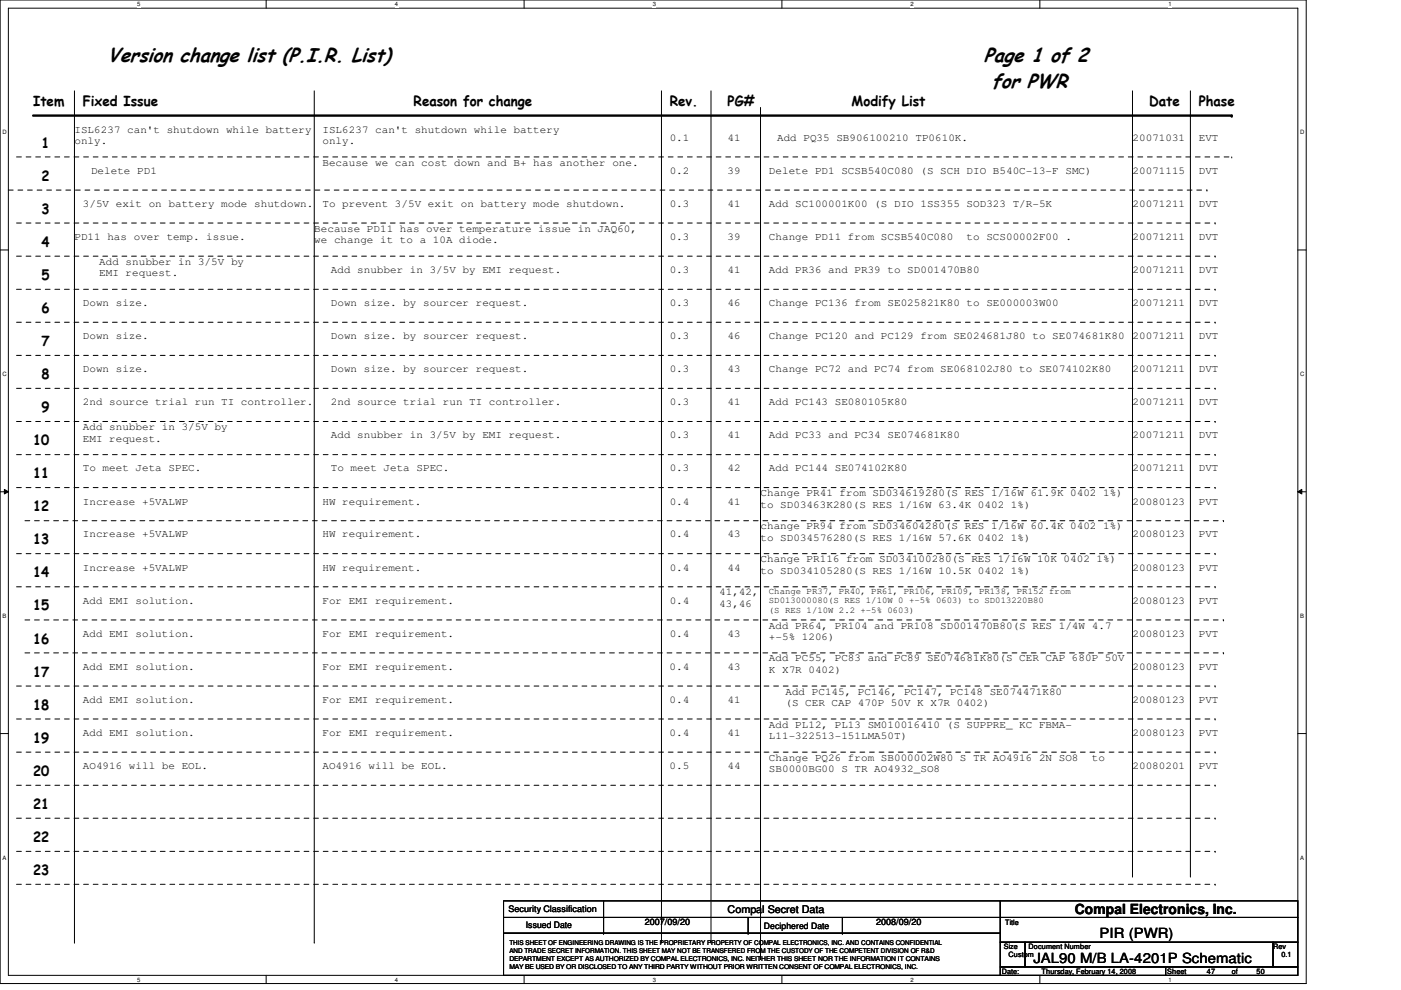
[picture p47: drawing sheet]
<svg xmlns="http://www.w3.org/2000/svg" width="297mm" height="210mm" viewBox="0 0 297 210" stroke-linecap="round" stroke-linejoin="round" font-family="sans-serif">
<defs><g id="words">
<g font-size="4.2">
<text x="22.8" y="13.2">Version change list (P.I.R. List)</text>
<text x="208.6" y="13.2">Page 1 of 2</text>
<text x="210.2" y="18.8">for PWR</text>
</g>
<g font-size="3">
<text x="7" y="22.5">Item</text>
<text x="17.6" y="22.5">Fixed Issue</text>
<text x="87.7" y="22.5">Reason for change</text>
<text x="142" y="22.5">Rev.</text>
<text x="154.3" y="22.5">PG#</text>
<text x="180.6" y="22.5">Modify List</text>
<text x="243.6" y="22.5">Date</text>
<text x="254.2" y="22.5">Phase</text>
<text x="8.8" y="31.3">1</text>
<text x="8.8" y="38.3">2</text>
<text x="8.8" y="45.3">3</text>
<text x="8.8" y="52.3">4</text>
<text x="8.8" y="59.3">5</text>
<text x="8.8" y="66.3">6</text>
<text x="8.8" y="73.4">7</text>
<text x="8.8" y="80.3">8</text>
<text x="8.8" y="87.4">9</text>
<text x="7" y="94.4">10</text>
<text x="7" y="101.4">11</text>
<text x="7" y="108.4">12</text>
<text x="7" y="115.4">13</text>
<text x="7" y="122.4">14</text>
<text x="7" y="129.4">15</text>
<text x="7" y="136.4">16</text>
<text x="7" y="143.5">17</text>
<text x="7" y="150.5">18</text>
<text x="7" y="157.5">19</text>
<text x="7" y="164.5">20</text>
<text x="7" y="171.5">21</text>
<text x="7" y="178.5">22</text>
<text x="7" y="185.5">23</text>
<text x="227.9" y="193.8">Compal Electronics, Inc.</text>
<text x="233.1" y="198.9">PIR (PWR)</text>
<text x="219.1" y="204.2">JAL90 M/B LA-4201P Schematic</text>
</g>
<g font-size="2.2">
<text x="15.8" y="28.1">ISL6237 can't shutdown while battery</text>
<text x="68.4" y="28.1">ISL6237 can't shutdown while battery</text>
<text x="142" y="29.8">0.1</text>
<text x="154.3" y="29.8">41</text>
<text x="164.8" y="29.8">Add PQ35 SB906100210 TP0610K.</text>
<text x="240.1" y="29.8">20071031</text>
<text x="254.2" y="29.8">EVT</text>
<text x="15.8" y="30.6">only.</text>
<text x="68.4" y="30.6">only.</text>
<text x="68.4" y="35.1">Because we can cost down and B+ has another one.</text>
<text x="19.3" y="36.9">Delete PD1</text>
<text x="142" y="36.9">0.2</text>
<text x="154.3" y="36.9">39</text>
<text x="163" y="36.9">Delete PD1 SCSB540C080 (S SCH DIO B540C-13-F SMC)</text>
<text x="240.1" y="36.9">20071115</text>
<text x="254.2" y="36.9">DVT</text>
<text x="17.6" y="43.9">3/5V exit on battery mode shutdown.</text>
<text x="68.4" y="43.9">To prevent 3/5V exit on battery mode shutdown.</text>
<text x="142" y="43.9">0.3</text>
<text x="154.3" y="43.9">41</text>
<text x="163" y="43.9">Add SC100001K00 (S DIO 1SS355 SOD323 T/R-5K</text>
<text x="240.1" y="43.9">20071211</text>
<text x="254.2" y="43.9">DVT</text>
<text x="15.8" y="50.9">PD11 has over temp. issue.</text>
<text x="66.6" y="49.1">Because PD11 has over temperature issue in JAQ60,</text>
<text x="66.6" y="51.6">we change it to a 10A diode.</text>
<text x="142" y="50.9">0.3</text>
<text x="154.3" y="50.9">39</text>
<text x="163" y="50.9">Change PD11 from SCSB540C080</text>
<text x="204.9" y="50.9">to SCS00002F00 .</text>
<text x="240.1" y="50.9">20071211</text>
<text x="254.2" y="50.9">DVT</text>
<text x="21" y="56.1">Add snubber in 3/5V by</text>
<text x="21" y="58.6">EMI request.</text>
<text x="70.1" y="57.9">Add snubber in 3/5V by EMI request.</text>
<text x="142" y="57.9">0.3</text>
<text x="154.3" y="57.9">41</text>
<text x="163" y="57.9">Add PR36 and PR39 to SD001470B80</text>
<text x="240.1" y="57.9">20071211</text>
<text x="254.2" y="57.9">DVT</text>
<text x="17.6" y="64.9">Down size.</text>
<text x="70.1" y="64.9">Down size. by sourcer request.</text>
<text x="142" y="64.9">0.3</text>
<text x="154.3" y="64.9">46</text>
<text x="163" y="64.9">Change PC136 from SE025821K80 to SE000003W00</text>
<text x="240.1" y="64.9">20071211</text>
<text x="254.2" y="64.9">DVT</text>
<text x="17.6" y="71.9">Down size.</text>
<text x="70.1" y="71.9">Down size. by sourcer request.</text>
<text x="142" y="71.9">0.3</text>
<text x="154.3" y="71.9">46</text>
<text x="163" y="71.9">Change PC120 and PC129 from SE024681J80 to SE074681K80</text>
<text x="240.1" y="71.9">20071211</text>
<text x="254.2" y="71.9">DVT</text>
<text x="17.6" y="78.9">Down size.</text>
<text x="70.1" y="78.9">Down size. by sourcer request.</text>
<text x="142" y="78.9">0.3</text>
<text x="154.3" y="78.9">43</text>
<text x="163" y="78.9">Change PC72 and PC74 from SE068102J80 to SE074102K80</text>
<text x="240.1" y="78.9">20071211</text>
<text x="254.2" y="78.9">DVT</text>
<text x="17.6" y="85.9">2nd source trial run TI controller.</text>
<text x="70.1" y="85.9">2nd source trial run TI controller.</text>
<text x="142" y="85.9">0.3</text>
<text x="154.3" y="85.9">41</text>
<text x="163" y="85.9">Add PC143 SE080105K80</text>
<text x="240.1" y="85.9">20071211</text>
<text x="254.2" y="85.9">DVT</text>
<text x="17.6" y="91.2">Add snubber in 3/5V by</text>
<text x="17.6" y="93.6">EMI request.</text>
<text x="70.1" y="92.9">Add snubber in 3/5V by EMI request.</text>
<text x="142" y="92.9">0.3</text>
<text x="154.3" y="92.9">41</text>
<text x="163" y="92.9">Add PC33 and PC34 SE074681K80</text>
<text x="240.1" y="92.9">20071211</text>
<text x="254.2" y="92.9">DVT</text>
<text x="17.6" y="99.9">To meet Jeta SPEC.</text>
<text x="70.1" y="99.9">To meet Jeta SPEC.</text>
<text x="142" y="99.9">0.3</text>
<text x="154.3" y="99.9">42</text>
<text x="163" y="99.9">Add PC144 SE074102K80</text>
<text x="240.1" y="99.9">20071211</text>
<text x="254.2" y="99.9">DVT</text>
<text x="17.6" y="107">Increase +5VALWP</text>
<text x="68.4" y="107">HW requirement.</text>
<text x="142" y="107">0.4</text>
<text x="154.3" y="107">41</text>
<text x="161.2" y="105.2">Change PR41 from SD034619280(S RES 1/16W 61.9K 0402</text>
<text x="161.2" y="107.7">to SD03463K280(S RES 1/16W 63.4K 0402 1%)</text>
<text x="233.9" y="105.2">1%)</text>
<text x="240.1" y="107">20080123</text>
<text x="254.2" y="107">PVT</text>
<text x="17.6" y="114">Increase +5VALWP</text>
<text x="68.4" y="114">HW requirement.</text>
<text x="142" y="114">0.4</text>
<text x="154.3" y="114">43</text>
<text x="161.2" y="112.2">change PR94 from SD034604280(S RES 1/16W 60.4K 0402</text>
<text x="233.9" y="112.2">1%)</text>
<text x="240.1" y="114">20080123</text>
<text x="254.2" y="114">PVT</text>
<text x="161.2" y="114.7">to SD034576280(S RES 1/16W 57.6K 0402 1%)</text>
<text x="161.2" y="119.2">Change PR116 from SD034100280(S RES 1/16W 10K 0402 1%)</text>
<text x="17.6" y="121">Increase +5VALWP</text>
<text x="68.4" y="121">HW requirement.</text>
<text x="142" y="121">0.4</text>
<text x="154.3" y="121">44</text>
<text x="161.2" y="121.7">to SD034105280(S RES 1/16W 10.5K 0402 1%)</text>
<text x="240.1" y="121">20080123</text>
<text x="254.2" y="121">PVT</text>
<text x="17.6" y="128">Add EMI solution.</text>
<text x="68.4" y="128">For EMI requirement.</text>
<text x="142" y="128">0.4</text>
<text x="152.5" y="126.2">41,42,</text>
<text x="152.5" y="128.7">43,46</text>
<text x="240.1" y="128">20080123</text>
<text x="254.2" y="128">PVT</text>
<text x="17.6" y="135">Add EMI solution.</text>
<text x="68.4" y="135">For EMI requirement.</text>
<text x="142" y="135">0.4</text>
<text x="154.3" y="135">43</text>
<text x="163" y="133.3">Add PR64, PR104 and PR108 SD001470B80(S RES 1/4W 4.7</text>
<text x="163" y="135.7">+-5% 1206)</text>
<text x="240.1" y="135">20080123</text>
<text x="254.2" y="135">PVT</text>
<text x="17.6" y="142">Add EMI solution.</text>
<text x="68.4" y="142">For EMI requirement.</text>
<text x="142" y="142">0.4</text>
<text x="154.3" y="142">43</text>
<text x="163" y="140.3">Add PC55, PC83 and PC89 SE074681K80(S CER CAP 680P 50V</text>
<text x="163" y="142.7">K X7R 0402)</text>
<text x="240.1" y="142">20080123</text>
<text x="254.2" y="142">PVT</text>
<text x="17.6" y="149">Add EMI solution.</text>
<text x="68.4" y="149">For EMI requirement.</text>
<text x="142" y="149">0.4</text>
<text x="154.3" y="149">41</text>
<text x="166.5" y="147.3">Add PC145, PC146, PC147, PC148 SE074471K80</text>
<text x="166.5" y="149.7">(S CER CAP 470P 50V K X7R 0402)</text>
<text x="240.1" y="149">20080123</text>
<text x="254.2" y="149">PVT</text>
<text x="163" y="154.3">Add PL12, PL13 SM010016410 (S SUPPRE_ KC FBMA-</text>
<text x="17.6" y="156">Add EMI solution.</text>
<text x="68.4" y="156">For EMI requirement.</text>
<text x="142" y="156">0.4</text>
<text x="154.3" y="156">41</text>
<text x="163" y="161.3">Change PQ26 from SB000002W80 S TR AO4916 2N SO8</text>
<text x="163" y="156.7">L11-322513-151LMA50T)</text>
<text x="231.5" y="161.3">to</text>
<text x="240.1" y="156">20080123</text>
<text x="254.2" y="156">PVT</text>
<text x="17.6" y="163">AO4916 will be EOL.</text>
<text x="68.4" y="163">AO4916 will be EOL.</text>
<text x="142" y="163">0.5</text>
<text x="154.3" y="163">44</text>
<text x="163" y="163.7">SB0000BG00 S TR AO4932_SO8</text>
<text x="240.1" y="163">20080201</text>
<text x="254.2" y="163">PVT</text>
<text x="154.3" y="193.6">Compal Secret Data</text>
</g>
<g font-size="1.9">
<text x="163" y="125.9">Change PR37, PR40, PR61, PR106, PR109, PR138, PR152 from</text>
<text x="163" y="127.9">SD013000080(S RES 1/10W 0 +-5% 0603) to SD013220B80</text>
<text x="163" y="129.9">(S RES 1/10W 2.2 +-5% 0603)</text>
<text x="107.8" y="193.4">Security Classification</text>
<text x="111.5" y="196.7">Issued Date</text>
<text x="136.7" y="196.2">2007/09/20</text>
<text x="162" y="196.9">Deciphered Date</text>
<text x="185.8" y="196.2">2008/09/20</text>
</g>
<g font-size="1.6">
<text x="213.1" y="196.1">Title</text>
<text x="212.8" y="201.2">Size</text>
<text x="213.8" y="203">Custom</text>
<text x="218.1" y="201.2">Document Number</text>
<text x="269.9" y="201.2">Rev</text>
<text x="271.7" y="203">0.1</text>
<text x="212.4" y="206.5">Date:</text>
<text x="220.8" y="206.5">Thursday, February 14, 2008</text>
<text x="247.5" y="206.5">Sheet</text>
<text x="255.9" y="206.5">47</text>
<text x="261.2" y="206.5">of</text>
<text x="266.4" y="206.5">50</text>
</g>
<g font-size="1.4">
<text x="108" y="200.4">THIS SHEET OF ENGINEERING DRAWING IS THE PROPRIETARY PROPERTY OF COMPAL ELECTRONICS, INC. AND CONTAINS CONFIDENTIAL</text>
<text x="108" y="203.7">DEPARTMENT EXCEPT AS AUTHORIZED BY COMPAL ELECTRONICS, INC. NEITHER THIS SHEET NOR THE INFORMATION IT CONTAINS</text>
<text x="108" y="202.1">AND TRADE SECRET INFORMATION. THIS SHEET MAY NOT BE TRANSFERED FROM THE CUSTODY OF THE COMPETENT DIVISION OF R&amp;D</text>
<text x="108" y="205.4">MAY BE USED BY OR DISCLOSED TO ANY THIRD PARTY WITHOUT PRIOR WRITTEN CONSENT OF COMPAL ELECTRONICS, INC.</text>
</g>
<g font-size="1.3">
<text x="29.1" y="1.4">5</text>
<text x="83.7" y="1.4">4</text>
<text x="138.4" y="1.4">3</text>
<text x="193.1" y="1.4">2</text>
<text x="247.8" y="1.4">1</text>
<text x=".5" y="28.5">D</text>
<text x="275.6" y="28.5">D</text>
<text x=".5" y="79.8">C</text>
<text x="275.6" y="79.8">C</text>
<text x=".5" y="131">B</text>
<text x="275.6" y="131">B</text>
<text x=".5" y="182.3">A</text>
<text x="275.6" y="182.3">A</text>
<text x="29.1" y="208.2">5</text>
<text x="83.7" y="208.2">4</text>
<text x="138.4" y="208.2">3</text>
<text x="193.1" y="208.2">2</text>
<text x="247.8" y="208.2">1</text>
</g>
</g></defs>
<path d="M0 0h276.9v208.5h-276.9zM1.8 1.7h273.4v205.1h-273.4z" fill="none" stroke="#000" stroke-width=".21"/>
<g fill="#fff">
<path d="M29.1 .2h.7v1.4h-.7z"/>
<path d="M29.1 207h.7v1.4h-.7z"/>
</g>
<path d="M56.4 0v1.7M56.4 206.8v1.7" fill="none" stroke="#000" stroke-width=".21"/>
<g fill="#fff">
<path d="M83.7 .2h.7v1.4h-.7z"/>
<path d="M83.7 207h.7v1.4h-.7z"/>
</g>
<path d="M111.1 0v1.7M111.1 206.8v1.7" fill="none" stroke="#000" stroke-width=".21"/>
<g fill="#fff">
<path d="M138.4 .2h.7v1.4h-.7z"/>
<path d="M138.4 207h.7v1.4h-.7z"/>
</g>
<path d="M165.8 0v1.7M165.8 206.8v1.7" fill="none" stroke="#000" stroke-width=".21"/>
<g fill="#fff">
<path d="M193.1 .2h.7v1.4h-.7z"/>
<path d="M193.1 207h.7v1.4h-.7z"/>
</g>
<path d="M220.5 0v1.7M220.5 206.8v1.7" fill="none" stroke="#000" stroke-width=".21"/>
<g fill="#fff">
<path d="M247.8 .2h.7v1.4h-.7z"/>
<path d="M247.8 207h.7v1.4h-.7z"/>
<path d="M.5 27.3h.9v1.4h-.9z"/>
<path d="M275.6 27.3h.9v1.4h-.9z"/>
<path d="M.5 78.6h.9v1.4h-.9z"/>
<path d="M275.6 78.6h.9v1.4h-.9z"/>
</g>
<path d="M0 53h1.8M275.2 53h1.7" fill="none" stroke="#000" stroke-width=".21"/>
<g fill="#fff">
<path d="M.5 129.9h.8v1.4h-.8z"/>
<path d="M275.6 129.9h.8v1.4h-.8z"/>
</g>
<path d="M0 104.3h1.8M.9 103.8l.9 .5-.9 .4zM275.2 104.3l.8-.5v.9zM275.2 104.3h1.7" fill="none" stroke="#000" stroke-width=".21"/>
<path d="M.9 103.8l.9 .5-.9 .4zM275.2 104.3l.8-.5v.9z" fill="#000"/>
<g fill="#fff">
<path d="M.5 181.1h.8v1.4h-.8z"/>
<path d="M275.6 181.1h.8v1.4h-.8z"/>
</g>
<g fill="none" stroke="#000" stroke-width=".21">
<path d="M15.8 19.3v180.5M66.6 19.3v180.5M140.2 19.3v180.5M150.7 19.3v180.5M240.1 19.3v166.5M252.4 19.3v166.5M161.2 22.8v180.5M0 155.5h1.8M275.2 155.5h1.7M15.8 199.8h.1M66.6 199.8h.1M106.8 191h105.3v3.5h-105.3z"/>
<path d="M106.8 194.5h105.3v3.4h-105.3zM106.8 197.9h105.3v8.9h-105.3zM128 194.5h.1M128 197.9h.1M128 191v6.9M140.2 199.8h.1M150.7 199.8h.1M158.6 197.9h.1M158.6 194.5v3.4M178.6 197.9h.1M178.6 194.5v3.4M212.1 191h63.1v3.5h-63.1z"/>
<path d="M212.1 194.5h63.1v5.3h-63.1zM212.1 199.8h5.2v5.2h-5.2zM217.3 199.8h52.6v5.2h-52.6zM240.1 185.8h.1M252.4 185.8h.1M269.9 199.8h5.3v5.2h-5.3zM161.2 203.3h.1M212.1 205h35v1.8h-35zM247.1 205h28.1v1.8h-28.1z"/>
</g>
<path d="M7 24.5h254.2" fill="none" stroke="#000" stroke-width=".51"/>
<circle cx="261.2" cy="24.5" r=".25" fill="#000"/>
<g fill="none" stroke="#000" stroke-width=".21" stroke-dasharray="1 1 1 1 1 1 1 1">
<path d="M3.5 33.3h257.7M261.2 33.3h.1M1.8 40.3h254.1M3.5 47.3h254.1M3.5 54.3h254.1M255.9 40.3h.1M257.6 47.3h.1M257.6 54.3h.1M3.5 61.3h254.1M3.5 68.3h254.1M3.5 75.4h254.1M257.6 61.3h.1"/>
<path d="M257.6 68.3h.1M257.6 75.4h.1M3.5 82.3h254.1M3.5 89.4h254.1M3.5 96.4h254.1M257.6 82.3h.1M257.6 89.4h.1M257.6 96.4h.1M3.5 103.4h254.1M3.5 117.4h254.1M5.3 110.4h254.1M257.6 103.4h.1"/>
<path d="M257.6 117.4h.1M259.4 110.4h.1M3.5 124.4h254.1M5.3 131.4h254.1M5.3 138.4h254.1M257.6 124.4h.1M259.4 131.4h.1M259.4 138.4h.1M3.5 145.5h254.1M3.5 152.4h254.1M3.5 159.5h254.1M257.6 145.5h.1"/>
<path d="M257.6 152.4h.1M257.6 159.5h.1M3.5 166.5h254.1M3.5 173.5h254.1M257.6 166.5h.1M257.6 173.5h.1M3.5 180.5h254.1M3.5 187.5h254.1M257.6 180.5h.1M257.6 187.5h.1"/>
</g>
<use href="#words"/>
</svg>
